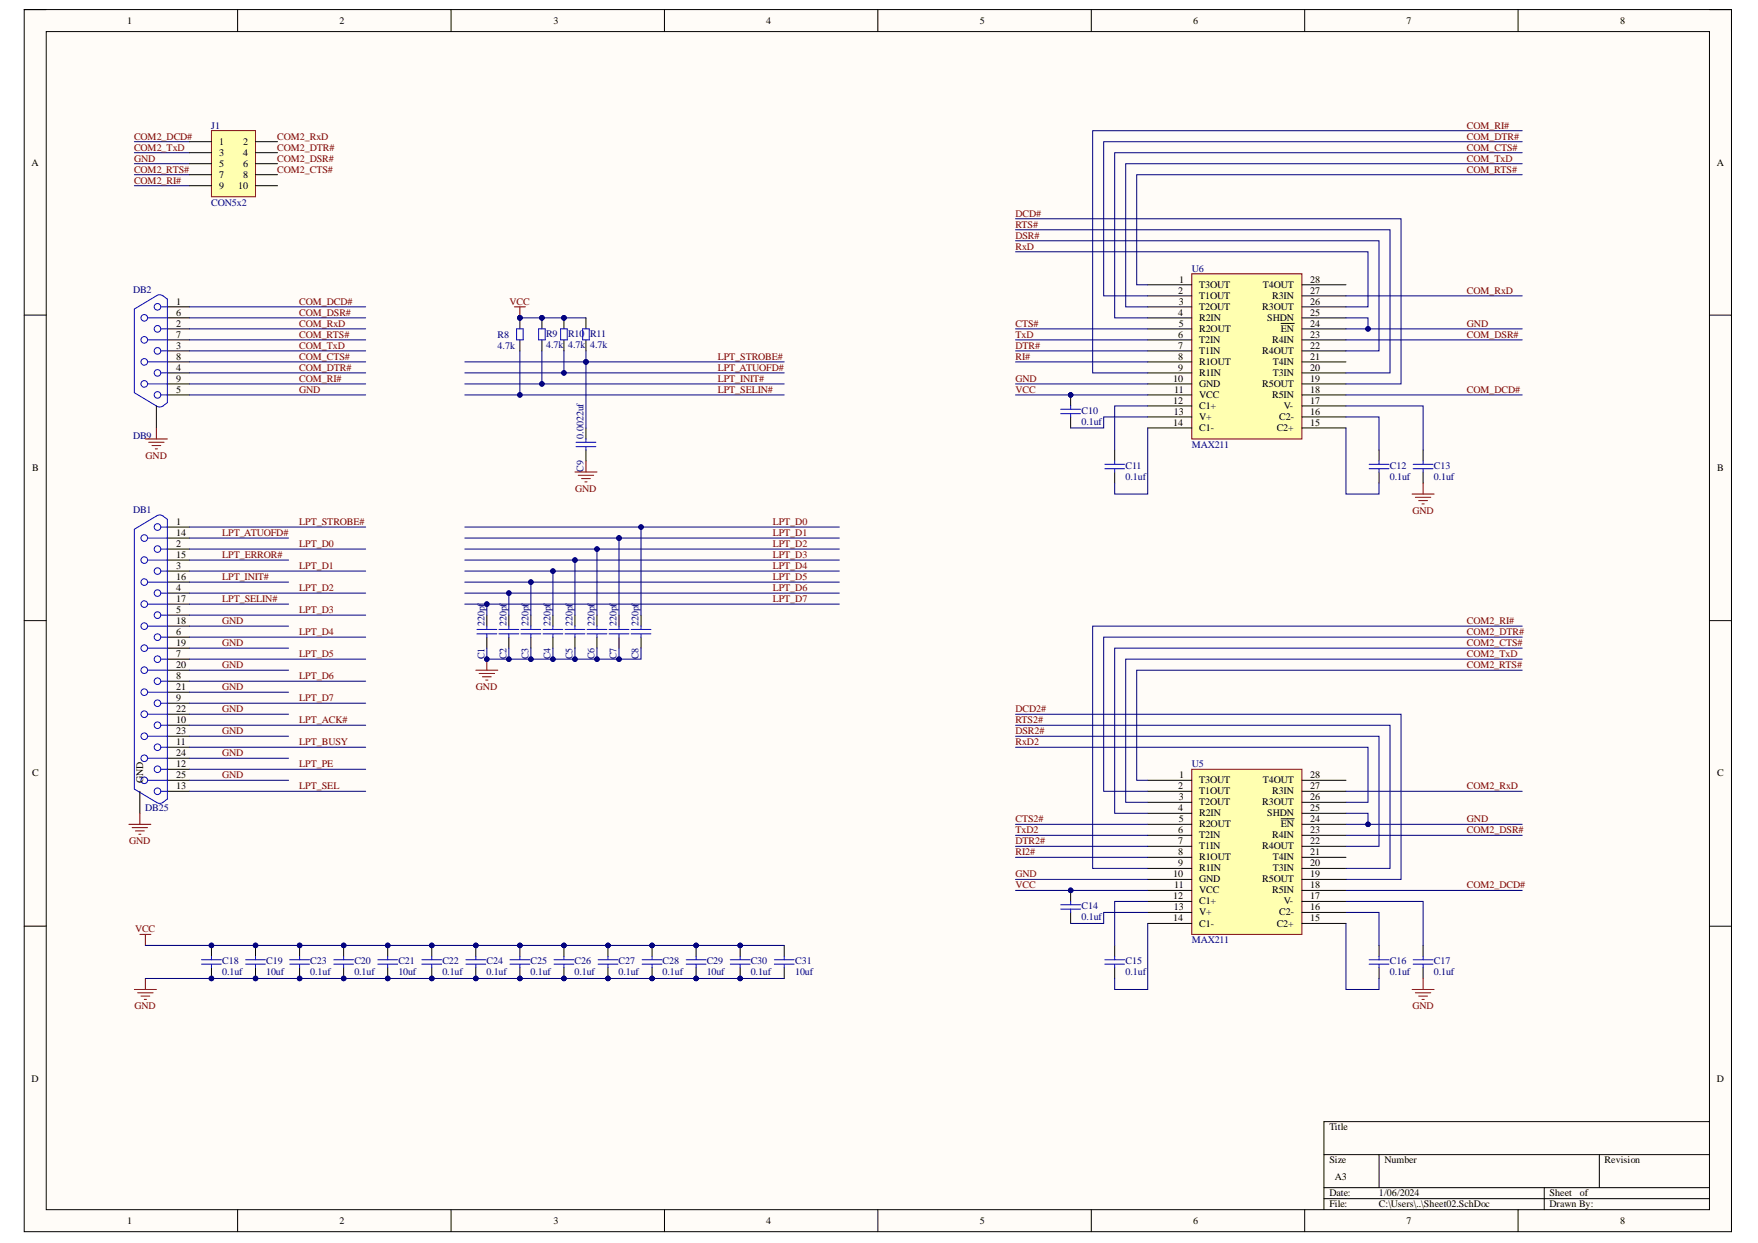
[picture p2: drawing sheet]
<svg xmlns="http://www.w3.org/2000/svg" width="297mm" height="210mm" viewBox="0 0 297 210" stroke-linecap="round" stroke-linejoin="round" font-family="sans-serif">
<defs><g id="words">
<g font-size="1.7">
<text x="21.5" y="4">1</text>
<text x="57.3" y="4">2</text>
<text x="93.5" y="4">3</text>
<text x="129.5" y="4">4</text>
<text x="165.6" y="4">5</text>
<text x="201.6" y="4">6</text>
<text x="237.6" y="4">7</text>
<text x="273.7" y="4">8</text>
<text x="5.3" y="28">A</text>
<text x="37" y="24.5">1</text>
<text x="37" y="26.4">3</text>
<text x="37" y="28.2">5</text>
<text x="41.1" y="24.5">2</text>
<text x="41.1" y="26.4">4</text>
<text x="41.1" y="28.2">6</text>
<text x="290.1" y="28">A</text>
<text x="37" y="30.1">7</text>
<text x="37" y="31.9">9</text>
<text x="40.3" y="31.9">10</text>
<text x="41.1" y="30.1">8</text>
<text x="199.2" y="47.7">1</text>
<text x="221.4" y="47.7">28</text>
<text x="29.8" y="51.4">1</text>
<text x="29.8" y="53.3">6</text>
<text x="199.1" y="49.6">2</text>
<text x="199.1" y="53.3">4</text>
<text x="199.2" y="51.4">3</text>
<text x="202.6" y="48.7">T3OUT</text>
<text x="202.6" y="50.5">T1OUT</text>
<text x="202.6" y="52.4">T2OUT</text>
<text x="213.3" y="52.4">R3OUT</text>
<text x="213.4" y="48.7">T4OUT</text>
<text x="215" y="50.5">R3IN</text>
<text x="221.4" y="53.3">25</text>
<text x="221.4" y="51.4">26</text>
<text x="221.4" y="49.6">27</text>
<text x="29.8" y="55.2">2</text>
<text x="29.8" y="57">7</text>
<text x="29.8" y="58.9">3</text>
<text x="199.1" y="57">6</text>
<text x="199.1" y="58.9">7</text>
<text x="199.2" y="55.2">5</text>
<text x="202.6" y="54.2">R2IN</text>
<text x="202.6" y="56.1">R2OUT</text>
<text x="202.6" y="57.9">T2IN</text>
<text x="202.6" y="59.8">T1IN</text>
<text x="213.3" y="59.8">R4OUT</text>
<text x="214.1" y="54.2">SHDN</text>
<text x="215" y="57.9">R4IN</text>
<text x="216.4" y="56.1">EN</text>
<text x="221.4" y="58.9">22</text>
<text x="221.4" y="57">23</text>
<text x="221.4" y="55.2">24</text>
<text x="29.8" y="60.7">8</text>
<text x="29.8" y="62.6">4</text>
<text x="29.8" y="64.5">9</text>
<text x="198.2" y="64.5">10</text>
<text x="199.1" y="60.7">8</text>
<text x="199.1" y="62.6">9</text>
<text x="202.6" y="61.7">R1OUT</text>
<text x="202.6" y="63.5">R1IN</text>
<text x="202.6" y="65.4">GND</text>
<text x="213.3" y="65.4">R5OUT</text>
<text x="215.1" y="63.5">T3IN</text>
<text x="215.1" y="61.7">T4IN</text>
<text x="221.4" y="64.5">19</text>
<text x="221.4" y="62.6">20</text>
<text x="221.4" y="60.7">21</text>
<text x="29.8" y="66.3">5</text>
<text x="198.2" y="68.2">12</text>
<text x="198.2" y="71.9">14</text>
<text x="198.3" y="70">13</text>
<text x="198.4" y="66.3">11</text>
<text x="202.6" y="67.2">VCC</text>
<text x="202.6" y="69.1">C1+</text>
<text x="202.6" y="71">V+</text>
<text x="215" y="67.2">R5IN</text>
<text x="216.2" y="71">C2-</text>
<text x="216.9" y="69.1">V-</text>
<text x="221.4" y="71.9">15</text>
<text x="221.4" y="70">16</text>
<text x="221.4" y="68.2">17</text>
<text x="221.4" y="66.3">18</text>
<text x="202.6" y="72.8">C1-</text>
<text x="215.7" y="72.8">C2+</text>
<text x="5.4" y="79.6">B</text>
<text x="290.1" y="79.6">B</text>
<text x="29.8" y="88.6">1</text>
<text x="29.8" y="90.5">14</text>
<text x="29.8" y="92.3">2</text>
<text x="29.8" y="94.2">15</text>
<text x="29.8" y="96.1">3</text>
<text x="29.8" y="97.9">16</text>
<text x="29.8" y="99.8">4</text>
<text x="29.8" y="101.6">17</text>
<text x="29.8" y="103.5">5</text>
<text x="29.8" y="105.3">18</text>
<text x="29.8" y="107.2">6</text>
<text x="29.8" y="109.1">19</text>
<text x="29.8" y="110.9">7</text>
<text x="29.8" y="112.8">20</text>
<text x="29.8" y="114.6">8</text>
<text x="29.8" y="116.5">21</text>
<text x="29.8" y="118.4">9</text>
<text x="29.8" y="120.2">22</text>
<text x="29.8" y="122.1">10</text>
<text x="29.8" y="123.9">23</text>
<text x="29.8" y="125.8">11</text>
<text x="5.4" y="131.1">C</text>
<text x="29.8" y="127.6">24</text>
<text x="29.8" y="129.5">12</text>
<text x="29.8" y="131.4">25</text>
<text x="199.2" y="131.4">1</text>
<text x="221.4" y="131.4">28</text>
<text x="290.1" y="131.1">C</text>
<text x="24.2" y="132.3" transform="rotate(-90 24.2 132.3)">GND</text>
<text x="29.8" y="133.2">13</text>
<text x="199.1" y="133.2">2</text>
<text x="199.1" y="136.9">4</text>
<text x="199.2" y="135.1">3</text>
<text x="202.6" y="132.3">T3OUT</text>
<text x="202.6" y="134.2">T1OUT</text>
<text x="202.6" y="136">T2OUT</text>
<text x="202.6" y="137.9">R2IN</text>
<text x="213.3" y="136">R3OUT</text>
<text x="213.4" y="132.3">T4OUT</text>
<text x="214.1" y="137.9">SHDN</text>
<text x="215" y="134.2">R3IN</text>
<text x="221.4" y="136.9">25</text>
<text x="221.4" y="135.1">26</text>
<text x="221.4" y="133.2">27</text>
<text x="199.1" y="140.7">6</text>
<text x="199.1" y="142.5">7</text>
<text x="199.2" y="138.8">5</text>
<text x="202.6" y="139.7">R2OUT</text>
<text x="202.6" y="141.6">T2IN</text>
<text x="202.6" y="143.4">T1IN</text>
<text x="213.3" y="143.4">R4OUT</text>
<text x="215" y="141.6">R4IN</text>
<text x="216.4" y="139.7">EN</text>
<text x="221.4" y="142.5">22</text>
<text x="221.4" y="140.7">23</text>
<text x="221.4" y="138.8">24</text>
<text x="198.2" y="148.1">10</text>
<text x="198.4" y="150">11</text>
<text x="199.1" y="144.4">8</text>
<text x="199.1" y="146.2">9</text>
<text x="202.6" y="145.3">R1OUT</text>
<text x="202.6" y="147.2">R1IN</text>
<text x="202.6" y="149">GND</text>
<text x="213.3" y="149">R5OUT</text>
<text x="215.1" y="147.2">T3IN</text>
<text x="215.1" y="145.3">T4IN</text>
<text x="221.4" y="150">18</text>
<text x="221.4" y="148.1">19</text>
<text x="221.4" y="146.2">20</text>
<text x="221.4" y="144.4">21</text>
<text x="198.2" y="151.8">12</text>
<text x="198.2" y="155.5">14</text>
<text x="198.3" y="153.7">13</text>
<text x="202.6" y="150.9">VCC</text>
<text x="202.6" y="152.7">C1+</text>
<text x="202.6" y="154.6">V+</text>
<text x="215" y="150.9">R5IN</text>
<text x="216.2" y="154.6">C2-</text>
<text x="216.9" y="152.7">V-</text>
<text x="221.4" y="155.5">15</text>
<text x="221.4" y="153.7">16</text>
<text x="221.4" y="151.8">17</text>
<text x="202.6" y="156.5">C1-</text>
<text x="215.7" y="156.5">C2+</text>
<text x="5.3" y="182.7">D</text>
<text x="290.1" y="182.7">D</text>
<text x="224.6" y="190.8">Title</text>
<text x="224.6" y="196.4">Size</text>
<text x="233.9" y="196.4">Number</text>
<text x="271.1" y="196.4">Revision</text>
<text x="224.6" y="202">Date:</text>
<text x="224.6" y="203.9">File:</text>
<text x="225.5" y="199.2">A3</text>
<text x="233" y="202">1/06/2024</text>
<text x="233" y="203.9">C:\Users\..\Sheet02.SchDoc</text>
<text x="261.8" y="202">Sheet</text>
<text x="261.8" y="203.9">Drawn By:</text>
<text x="266.9" y="202">of</text>
<text x="21.5" y="206.6">1</text>
<text x="57.3" y="206.6">2</text>
<text x="93.5" y="206.6">3</text>
<text x="129.5" y="206.6">4</text>
<text x="165.6" y="206.6">5</text>
<text x="201.6" y="206.6">6</text>
<text x="237.6" y="206.6">7</text>
<text x="273.7" y="206.6">8</text>
</g>
<g font-size="1.7" fill="#800000">
<text x="22.7" y="23.6">COM2_DCD#</text>
<text x="46.9" y="23.6">COM2_RxD</text>
<text x="247.9" y="23.6">COM_DTR#</text>
<text x="247.9" y="21.7">COM_RI#</text>
<text x="22.7" y="27.3">GND</text>
<text x="22.7" y="29.1">COM2_RTS#</text>
<text x="22.7" y="25.4">COM2_TxD</text>
<text x="46.9" y="27.3">COM2_DSR#</text>
<text x="46.9" y="29.1">COM2_CTS#</text>
<text x="46.9" y="25.4">COM2_DTR#</text>
<text x="247.9" y="29.1">COM_RTS#</text>
<text x="247.9" y="27.3">COM_TxD</text>
<text x="247.9" y="25.4">COM_CTS#</text>
<text x="22.7" y="31">COM2_RI#</text>
<text x="171.6" y="36.6">DCD#</text>
<text x="171.6" y="38.4">RTS#</text>
<text x="171.6" y="40.3">DSR#</text>
<text x="171.6" y="42.1">RxD</text>
<text x="50.6" y="53.3">COM_DSR#</text>
<text x="50.6" y="51.4">COM_DCD#</text>
<text x="86.1" y="51.4">VCC</text>
<text x="247.9" y="49.6">COM_RxD</text>
<text x="50.6" y="58.9">COM_TxD</text>
<text x="50.6" y="57">COM_RTS#</text>
<text x="50.6" y="55.2">COM_RxD</text>
<text x="171.6" y="55.2">CTS#</text>
<text x="171.6" y="58.9">DTR#</text>
<text x="171.6" y="57">TxD</text>
<text x="247.9" y="57">COM_DSR#</text>
<text x="247.9" y="55.2">GND</text>
<text x="50.6" y="64.5">COM_RI#</text>
<text x="50.6" y="62.6">COM_DTR#</text>
<text x="50.6" y="60.7">COM_CTS#</text>
<text x="121.3" y="60.7">LPT_STROBE#</text>
<text x="121.3" y="62.6">LPT_ATUOFD#</text>
<text x="121.3" y="64.5">LPT_INIT#</text>
<text x="171.6" y="60.7">RI#</text>
<text x="171.6" y="64.5">GND</text>
<text x="50.6" y="66.3">GND</text>
<text x="121.3" y="66.3">LPT_SELIN#</text>
<text x="171.6" y="66.3">VCC</text>
<text x="247.9" y="66.3">COM_DCD#</text>
<text x="24.6" y="77.5">GND</text>
<text x="97.2" y="83">GND</text>
<text x="50.6" y="88.6">LPT_STROBE#</text>
<text x="130.6" y="88.6">LPT_D0</text>
<text x="238.6" y="86.8">GND</text>
<text x="37.5" y="90.5">LPT_ATUOFD#</text>
<text x="37.5" y="94.2">LPT_ERROR#</text>
<text x="50.6" y="92.3">LPT_D0</text>
<text x="130.6" y="90.5">LPT_D1</text>
<text x="130.6" y="92.3">LPT_D2</text>
<text x="130.6" y="94.2">LPT_D3</text>
<text x="37.5" y="97.9">LPT_INIT#</text>
<text x="37.5" y="101.6">LPT_SELIN#</text>
<text x="50.6" y="96.1">LPT_D1</text>
<text x="50.6" y="99.8">LPT_D2</text>
<text x="130.6" y="96.1">LPT_D4</text>
<text x="130.6" y="97.9">LPT_D5</text>
<text x="130.6" y="99.8">LPT_D6</text>
<text x="130.6" y="101.6">LPT_D7</text>
<text x="37.5" y="105.3">GND</text>
<text x="50.6" y="103.5">LPT_D3</text>
<text x="50.6" y="107.2">LPT_D4</text>
<text x="247.9" y="107.2">COM2_DTR#</text>
<text x="247.9" y="105.3">COM2_RI#</text>
<text x="37.5" y="109.1">GND</text>
<text x="37.5" y="112.8">GND</text>
<text x="50.6" y="110.9">LPT_D5</text>
<text x="247.9" y="112.8">COM2_RTS#</text>
<text x="247.9" y="110.9">COM2_TxD</text>
<text x="247.9" y="109.1">COM2_CTS#</text>
<text x="37.5" y="116.5">GND</text>
<text x="50.6" y="114.6">LPT_D6</text>
<text x="50.6" y="118.4">LPT_D7</text>
<text x="80.4" y="116.5">GND</text>
<text x="37.5" y="120.2">GND</text>
<text x="37.5" y="123.9">GND</text>
<text x="50.6" y="122.1">LPT_ACK#</text>
<text x="50.6" y="125.8">LPT_BUSY</text>
<text x="171.6" y="120.2">DCD2#</text>
<text x="171.6" y="122.1">RTS2#</text>
<text x="171.6" y="123.9">DSR2#</text>
<text x="171.6" y="125.8">RxD2</text>
<text x="37.5" y="127.6">GND</text>
<text x="37.5" y="131.4">GND</text>
<text x="50.6" y="129.5">LPT_PE</text>
<text x="50.6" y="133.2">LPT_SEL</text>
<text x="247.9" y="133.2">COM2_RxD</text>
<text x="21.8" y="142.5">GND</text>
<text x="171.6" y="138.8">CTS2#</text>
<text x="171.6" y="142.5">DTR2#</text>
<text x="171.6" y="140.7">TxD2</text>
<text x="247.9" y="140.7">COM2_DSR#</text>
<text x="247.9" y="138.8">GND</text>
<text x="171.6" y="144.4">RI2#</text>
<text x="171.6" y="148.1">GND</text>
<text x="171.6" y="150">VCC</text>
<text x="247.9" y="150">COM2_DCD#</text>
<text x="22.8" y="157.4">VCC</text>
<text x="22.7" y="170.4">GND</text>
<text x="238.6" y="170.4">GND</text>
</g>
<g font-size="1.7" fill="#000080">
<text x="35.7" y="21.7">J1</text>
<text x="35.7" y="34.7">CON5x2</text>
<text x="201.4" y="45.9">U6</text>
<text x="22.5" y="49.4">DB2</text>
<text x="84.1" y="57">R8</text>
<text x="84.1" y="58.9">4.7k</text>
<text x="92.3" y="56.8">R9</text>
<text x="92.3" y="58.7">4.7k 4.7k 4.7k</text>
<text x="96" y="56.8">R10 R11</text>
<text x="182.7" y="69.9">C10</text>
<text x="182.7" y="71.7">0.1uf</text>
<text x="22.5" y="74.1">DB9</text>
<text x="98.6" y="74.1" transform="rotate(-90 98.6 74.1)">0.0022uf</text>
<text x="201.4" y="75.6">MAX211</text>
<text x="98.6" y="79.7" transform="rotate(-90 98.6 79.7)">C9</text>
<text x="190.2" y="79.2">C11</text>
<text x="190.2" y="81">0.1uf</text>
<text x="234.8" y="79.2">C12</text>
<text x="234.8" y="81">0.1uf</text>
<text x="242.3" y="79.2">C13</text>
<text x="242.3" y="81">0.1uf</text>
<text x="22.5" y="86.6">DB1</text>
<text x="81.9" y="105.8" transform="rotate(-90 81.9 105.8)">220pf</text>
<text x="85.6" y="105.8" transform="rotate(-90 85.6 105.8)">220pf</text>
<text x="89.3" y="105.8" transform="rotate(-90 89.3 105.8)">220pf</text>
<text x="93" y="105.8" transform="rotate(-90 93 105.8)">220pf</text>
<text x="96.7" y="105.8" transform="rotate(-90 96.7 105.8)">220pf</text>
<text x="100.5" y="105.8" transform="rotate(-90 100.5 105.8)">220pf</text>
<text x="104.2" y="105.8" transform="rotate(-90 104.2 105.8)">220pf</text>
<text x="107.9" y="105.8" transform="rotate(-90 107.9 105.8)">220pf</text>
<text x="81.9" y="111.3" transform="rotate(-90 81.9 111.3)">C1</text>
<text x="85.6" y="111.3" transform="rotate(-90 85.6 111.3)">C2</text>
<text x="89.3" y="111.3" transform="rotate(-90 89.3 111.3)">C3</text>
<text x="93" y="111.3" transform="rotate(-90 93 111.3)">C4</text>
<text x="96.7" y="111.3" transform="rotate(-90 96.7 111.3)">C5</text>
<text x="100.5" y="111.3" transform="rotate(-90 100.5 111.3)">C6</text>
<text x="104.2" y="111.3" transform="rotate(-90 104.2 111.3)">C7</text>
<text x="107.9" y="111.3" transform="rotate(-90 107.9 111.3)">C8</text>
<text x="201.4" y="129.5">U5</text>
<text x="24.5" y="136.9">DB25</text>
<text x="182.7" y="153.5">C14</text>
<text x="182.7" y="155.4">0.1uf</text>
<text x="201.4" y="159.2">MAX211</text>
<text x="37.5" y="162.8">C18</text>
<text x="37.5" y="164.7">0.1uf</text>
<text x="45" y="162.8">C19</text>
<text x="45" y="164.7">10uf</text>
<text x="52.4" y="162.8">C23</text>
<text x="52.4" y="164.7">0.1uf</text>
<text x="59.9" y="162.8">C20</text>
<text x="59.9" y="164.7">0.1uf</text>
<text x="67.3" y="162.8">C21</text>
<text x="67.3" y="164.7">10uf</text>
<text x="74.8" y="162.8">C22</text>
<text x="74.8" y="164.7">0.1uf</text>
<text x="82.2" y="162.8">C24</text>
<text x="82.2" y="164.7">0.1uf</text>
<text x="89.6" y="162.8">C25</text>
<text x="89.6" y="164.7">0.1uf</text>
<text x="97.1" y="162.8">C26</text>
<text x="97.1" y="164.7">0.1uf</text>
<text x="104.5" y="162.8">C27</text>
<text x="104.5" y="164.7">0.1uf</text>
<text x="112" y="162.8">C28</text>
<text x="112" y="164.7">0.1uf</text>
<text x="119.4" y="162.8">C29</text>
<text x="119.4" y="164.7">10uf</text>
<text x="126.9" y="162.8">C30</text>
<text x="126.9" y="164.7">0.1uf</text>
<text x="134.4" y="162.8">C31</text>
<text x="134.4" y="164.7">10uf</text>
<text x="190.2" y="162.8">C15</text>
<text x="190.2" y="164.7">0.1uf</text>
<text x="234.8" y="162.8">C16</text>
<text x="234.8" y="164.7">0.1uf</text>
<text x="242.3" y="162.8">C17</text>
<text x="242.3" y="164.7">0.1uf</text>
</g>
</g></defs>
<path d="M4.1 1.6h288.5v206.4h-288.5z" fill-rule="evenodd" fill="#fffcf8"/>
<path d="M4.1 1.6h288.5v206.4h-288.5z" fill="none" stroke="#000" stroke-width=".17"/>
<path d="M7.8 5.3h281v199h-281z" fill-rule="evenodd" fill="#fffcf8"/>
<g fill="none" stroke="#000" stroke-width=".17">
<path d="M4.1 1.6h3.7M7.8 5.3h281v199h-281zM40.1 1.6v3.7M76.2 1.6v3.7M112.3 1.6v3.7M148.3 1.6v3.7M184.4 1.6v3.7M220.4 1.6v3.7M256.5 1.6v3.7M288.8 1.6h3.8v3.7M4.1 53.2h3.7M288.8 53.2h3.8"/>
<path d="M4.1 104.8h3.7M82.3 103.9v1.8M82.3 107.6v1.9M86 103.9v1.8M86 107.6v1.9M89.7 103.9v1.8M89.7 107.6v1.9M93.4 103.9v1.8M93.4 107.6v1.9M97.1 103.9v1.8M97.1 107.6v1.9M100.9 103.9v1.8"/>
<path d="M100.9 107.6v1.9M104.6 103.9v1.8M104.6 107.6v1.9M108.3 103.9v1.8M108.3 107.6v1.9M288.8 104.8h3.8M4.1 156.4h3.7M288.8 156.4h3.8M223.7 195h65.1M233 195v5.6M270.2 195v5.6M288.8 189.4h-65.1v14.9"/>
<path d="M40.1 204.3v3.7M76.2 204.3v3.7M112.3 204.3v3.7M148.3 204.3v3.7M184.4 204.3v3.7M220.4 204.3v3.7M223.7 200.6h65.1M223.7 202.4h65.1M256.5 204.3v3.7M260.9 200.6v3.7M292.6 204.3v3.7"/>
</g>
<g fill="none" stroke="#00f" stroke-width=".17">
<path d="M80.6 107h3.3M80.6 106.3h3.3M82.3 105.7v.6M82.3 107v.6M84.3 107h3.4M84.3 106.3h3.4M86 105.7v.6M86 107v.6M88 107h3.4M88 106.3h3.4M89.7 105.7v.6M89.7 107v.6"/>
<path d="M91.7 107h3.4M91.7 106.3h3.4M93.4 105.7v.6M93.4 107v.6M95.5 107h3.3M95.5 106.3h3.3M97.1 105.7v.6M97.1 107v.6M99.2 107h3.3M99.2 106.3h3.3M100.9 105.7v.6M100.9 107v.6"/>
<path d="M102.9 107h3.4M102.9 106.3h3.4M104.6 105.7v.6M104.6 107v.6M106.6 107h3.4M106.6 106.3h3.4M108.3 105.7v.6M108.3 107v.6"/>
</g>
<path d="M82.3 102v1.9" fill="none" stroke="#000080" stroke-width=".17"/>
<circle cx="82.3" cy="102" r=".37" fill="#000080"/>
<g fill="none" stroke="#000080" stroke-width=".17">
<path d="M86 100.2v3.7"/>
<circle cx="82.3" cy="102" r=".37"/>
</g>
<circle cx="86" cy="100.2" r=".37" fill="#000080"/>
<g fill="none" stroke="#000080" stroke-width=".17">
<path d="M89.7 98.3v5.6"/>
<circle cx="86" cy="100.2" r=".37"/>
</g>
<circle cx="89.7" cy="98.3" r=".37" fill="#000080"/>
<g fill="none" stroke="#000080" stroke-width=".17">
<path d="M93.4 96.4v7.5"/>
<circle cx="89.7" cy="98.3" r=".37"/>
</g>
<circle cx="93.4" cy="96.4" r=".37" fill="#000080"/>
<g fill="none" stroke="#000080" stroke-width=".17">
<path d="M97.1 94.6v9.3"/>
<circle cx="93.4" cy="96.4" r=".37"/>
</g>
<circle cx="97.1" cy="94.6" r=".37" fill="#000080"/>
<g fill="none" stroke="#000080" stroke-width=".17">
<path d="M100.9 92.7v11.2"/>
<circle cx="97.1" cy="94.6" r=".37"/>
</g>
<circle cx="100.9" cy="92.7" r=".37" fill="#000080"/>
<g fill="none" stroke="#000080" stroke-width=".17">
<path d="M104.6 90.9v13"/>
<circle cx="100.9" cy="92.7" r=".37"/>
</g>
<circle cx="104.6" cy="90.9" r=".37" fill="#000080"/>
<g fill="none" stroke="#000080" stroke-width=".17">
<path d="M108.3 89v14.9"/>
<circle cx="104.6" cy="90.9" r=".37"/>
</g>
<circle cx="108.3" cy="89" r=".37" fill="#000080"/>
<g fill="none" stroke="#000080" stroke-width=".17">
<path d="M82.3 109.5v1.8h26v-1.8"/>
<circle cx="108.3" cy="89" r=".37"/>
</g>
<circle cx="82.3" cy="111.3" r=".37" fill="#000080"/>
<circle cx="82.3" cy="111.3" r=".37" fill="none" stroke="#000080" stroke-width=".17"/>
<circle cx="86" cy="111.3" r=".37" fill="#000080"/>
<circle cx="86" cy="111.3" r=".37" fill="none" stroke="#000080" stroke-width=".17"/>
<circle cx="89.7" cy="111.3" r=".37" fill="#000080"/>
<circle cx="89.7" cy="111.3" r=".37" fill="none" stroke="#000080" stroke-width=".17"/>
<circle cx="93.4" cy="111.3" r=".37" fill="#000080"/>
<circle cx="93.4" cy="111.3" r=".37" fill="none" stroke="#000080" stroke-width=".17"/>
<circle cx="97.1" cy="111.3" r=".37" fill="#000080"/>
<circle cx="97.1" cy="111.3" r=".37" fill="none" stroke="#000080" stroke-width=".17"/>
<circle cx="100.9" cy="111.3" r=".37" fill="#000080"/>
<circle cx="100.9" cy="111.3" r=".37" fill="none" stroke="#000080" stroke-width=".17"/>
<circle cx="104.6" cy="111.3" r=".37" fill="#000080"/>
<g fill="none" stroke="#000080" stroke-width=".17">
<path d="M104.6 109.5v1.8"/>
<circle cx="104.6" cy="111.3" r=".37"/>
</g>
<circle cx="104.6" cy="111.3" r=".37" fill="#000080"/>
<g fill="none" stroke="#000080" stroke-width=".17">
<path d="M100.9 109.5v1.8"/>
<circle cx="104.6" cy="111.3" r=".37"/>
</g>
<circle cx="100.9" cy="111.3" r=".37" fill="#000080"/>
<g fill="none" stroke="#000080" stroke-width=".17">
<path d="M97.1 109.5v1.8"/>
<circle cx="100.9" cy="111.3" r=".37"/>
</g>
<circle cx="97.1" cy="111.3" r=".37" fill="#000080"/>
<g fill="none" stroke="#000080" stroke-width=".17">
<path d="M93.4 109.5v1.8"/>
<circle cx="97.1" cy="111.3" r=".37"/>
</g>
<circle cx="93.4" cy="111.3" r=".37" fill="#000080"/>
<g fill="none" stroke="#000080" stroke-width=".17">
<path d="M89.7 109.5v1.8"/>
<circle cx="93.4" cy="111.3" r=".37"/>
</g>
<circle cx="89.7" cy="111.3" r=".37" fill="#000080"/>
<g fill="none" stroke="#000080" stroke-width=".17">
<path d="M86 109.5v1.8"/>
<circle cx="89.7" cy="111.3" r=".37"/>
</g>
<circle cx="86" cy="111.3" r=".37" fill="#000080"/>
<circle cx="86" cy="111.3" r=".37" fill="none" stroke="#000080" stroke-width=".17"/>
<path d="M80.4 113.2h3.7M81 113.7h2.6M81.5 114.3h1.5M82.1 114.8h.3M82.3 111.3v1.9" fill="none" stroke="#800000" stroke-width=".17"/>
<circle cx="82.3" cy="111.3" r=".37" fill="#000080"/>
<g fill="none" stroke="#000080" stroke-width=".17">
<path d="M78.5 89h63.3"/>
<circle cx="82.3" cy="111.3" r=".37"/>
</g>
<path d="M99 72.3v1.8M99 76v1.8" fill="none" stroke="#000" stroke-width=".17"/>
<path d="M97.3 75.4h3.4M97.3 74.7h3.4M99 74.1v.6M99 75.4v.6" fill="none" stroke="#00f" stroke-width=".17"/>
<path d="M97.1 79.7h3.8M99 77.8v1.9M97.7 80.3h2.6M98.3 80.8h1.5M98.8 81.4h.4" fill="none" stroke="#800000" stroke-width=".17"/>
<circle cx="108.3" cy="89" r=".37" fill="#000080"/>
<g fill="none" stroke="#000080" stroke-width=".17">
<path d="M78.5 90.9h26.1"/>
<circle cx="108.3" cy="89" r=".37"/>
</g>
<circle cx="104.6" cy="90.9" r=".37" fill="#000080"/>
<g fill="none" stroke="#000080" stroke-width=".17">
<path d="M104.6 90.9h37.2"/>
<circle cx="104.6" cy="90.9" r=".37"/>
</g>
<circle cx="104.6" cy="90.9" r=".37" fill="#000080"/>
<g fill="none" stroke="#000080" stroke-width=".17">
<path d="M78.5 92.7h63.3"/>
<circle cx="104.6" cy="90.9" r=".37"/>
</g>
<circle cx="100.9" cy="92.7" r=".37" fill="#000080"/>
<g fill="none" stroke="#000080" stroke-width=".17">
<path d="M78.5 94.6h63.3"/>
<circle cx="100.9" cy="92.7" r=".37"/>
</g>
<circle cx="97.1" cy="94.6" r=".37" fill="#000080"/>
<g fill="none" stroke="#000080" stroke-width=".17">
<path d="M78.5 96.4h63.3"/>
<circle cx="97.1" cy="94.6" r=".37"/>
</g>
<circle cx="93.4" cy="96.4" r=".37" fill="#000080"/>
<g fill="none" stroke="#000080" stroke-width=".17">
<path d="M78.5 98.3h63.3"/>
<circle cx="93.4" cy="96.4" r=".37"/>
</g>
<circle cx="89.7" cy="98.3" r=".37" fill="#000080"/>
<g fill="none" stroke="#000080" stroke-width=".17">
<path d="M78.5 100.2h63.3"/>
<circle cx="89.7" cy="98.3" r=".37"/>
</g>
<circle cx="86" cy="100.2" r=".37" fill="#000080"/>
<g fill="none" stroke="#000080" stroke-width=".17">
<path d="M78.5 102h63.3"/>
<circle cx="86" cy="100.2" r=".37"/>
</g>
<circle cx="82.3" cy="102" r=".37" fill="#000080"/>
<g fill="none" stroke="#000080" stroke-width=".17">
<path d="M32 89h29.8M32 90.9h16.8M32 92.7h29.8M32 94.6h16.8M32 96.4h29.8M32 98.3h16.8M32 100.2h29.8M32 102h16.8M32 103.9h29.8M32 105.7h16.8M32 107.6h29.8M32 109.5h16.8"/>
<path d="M32 111.3h29.8M32 113.2h16.8M32 115h29.8M32 116.9h16.8M32 118.8h29.8M32 120.6h16.8M32 122.5h29.8M32 124.3h16.8M32 126.2h29.8M32 128h16.8M32 129.9h29.8M32 131.8h16.8"/>
<path d="M32 133.6h29.8"/>
<circle cx="82.3" cy="102" r=".37"/>
</g>
<g fill="none" stroke="#000" stroke-width=".17">
<path d="M28.3 89h3.7M28.3 90.9h3.7M28.3 92.7h3.7M28.3 94.6h3.7M28.3 96.4h3.7M28.3 98.3h3.7M28.3 100.2h3.7M28.3 102h3.7M28.3 103.9h3.7M28.3 105.7h3.7M28.3 107.6h3.7M28.3 109.5h3.7"/>
<path d="M28.3 111.3h3.7M28.3 113.2h3.7M28.3 115h3.7M28.3 116.9h3.7M28.3 118.8h3.7M23.6 133.6v3.7M28.3 120.6h3.7M28.3 122.5h3.7M28.3 124.3h3.7M28.3 126.2h3.7M28.3 128h3.7M28.3 129.9h3.7"/>
<path d="M28.3 131.8h3.7M28.3 133.6h3.7"/>
</g>
<g fill="none" stroke="#00f" stroke-width=".17">
<path d="M22.7 89.4l3.7-2.3a.94 .94 0 0 1 1.1 0l.8 .6v47.2l-.8 .6a.94 .94 0 0 1-1.1 0l-3.7-2.2zM24.9 98.3h3.4M24.9 94.6h3.4M24.9 90.9h3.4M27.2 96.4h1.1M27.2 92.7h1.1M27.2 89h1.1M24.9 116.9h3.4M24.9 113.2h3.4M24.9 109.5h3.4M24.9 105.7h3.4M24.9 102h3.4"/>
<path d="M27.2 118.8h1.1M27.2 115h1.1M27.2 111.3h1.1M27.2 107.6h1.1M27.2 103.9h1.1M27.2 100.2h1.1M24.9 131.8h3.4M24.9 128h3.4M24.9 124.3h3.4M24.9 120.6h3.4M27.2 133.6h1.1M27.2 129.9h1.1"/>
<path d="M27.2 126.2h1.1M27.2 122.5h1.1"/>
<circle cx="24.4" cy="94.6" r=".56"/>
<circle cx="24.4" cy="98.3" r=".56"/>
<circle cx="24.4" cy="90.9" r=".56"/>
<circle cx="26.6" cy="96.4" r=".56"/>
<circle cx="26.6" cy="92.7" r=".56"/>
<circle cx="26.6" cy="89" r=".56"/>
<circle cx="24.4" cy="116.9" r=".56"/>
<circle cx="24.4" cy="109.5" r=".56"/>
<circle cx="24.4" cy="113.2" r=".56"/>
<circle cx="24.4" cy="102" r=".56"/>
<circle cx="24.4" cy="105.7" r=".56"/>
<circle cx="26.6" cy="107.6" r=".56"/>
<circle cx="26.6" cy="115" r=".56"/>
<circle cx="26.6" cy="100.2" r=".56"/>
<circle cx="26.6" cy="111.3" r=".56"/>
<circle cx="26.6" cy="118.8" r=".56"/>
<circle cx="26.6" cy="103.9" r=".56"/>
<circle cx="24.4" cy="128" r=".56"/>
<circle cx="24.4" cy="124.3" r=".56"/>
<circle cx="24.4" cy="131.8" r=".56"/>
<circle cx="24.4" cy="120.6" r=".56"/>
<circle cx="26.6" cy="129.9" r=".56"/>
<circle cx="26.6" cy="126.2" r=".56"/>
<circle cx="26.6" cy="133.6" r=".56"/>
<circle cx="26.6" cy="122.5" r=".56"/>
</g>
<path d="M21.8 139.2h3.7M22.3 139.8h2.6M23.6 137.3v1.9M22.9 140.3h1.5M23.4 140.9h.4" fill="none" stroke="#800000" stroke-width=".17"/>
<circle cx="58.1" cy="159.7" r=".37" fill="#000080"/>
<circle cx="58.1" cy="159.7" r=".37" fill="none" stroke="#000080" stroke-width=".17"/>
<circle cx="58.1" cy="165.2" r=".37" fill="#000080"/>
<circle cx="58.1" cy="165.2" r=".37" fill="none" stroke="#000080" stroke-width=".17"/>
<path d="M58.1 159.7v1.8" fill="none" stroke="#000" stroke-width=".17"/>
<circle cx="58.1" cy="159.7" r=".37" fill="#000080"/>
<circle cx="58.1" cy="159.7" r=".37" fill="none" stroke="#000080" stroke-width=".17"/>
<path d="M58.1 163.4v1.8" fill="none" stroke="#000" stroke-width=".17"/>
<circle cx="58.1" cy="165.2" r=".37" fill="#000080"/>
<circle cx="58.1" cy="165.2" r=".37" fill="none" stroke="#000080" stroke-width=".17"/>
<path d="M56.4 162.8h3.3M56.4 162.1h3.3M58.1 161.5v.6M58.1 162.8v.6" fill="none" stroke="#00f" stroke-width=".17"/>
<circle cx="65.5" cy="159.7" r=".37" fill="#000080"/>
<circle cx="65.5" cy="159.7" r=".37" fill="none" stroke="#000080" stroke-width=".17"/>
<circle cx="65.5" cy="165.2" r=".37" fill="#000080"/>
<circle cx="65.5" cy="165.2" r=".37" fill="none" stroke="#000080" stroke-width=".17"/>
<path d="M65.5 159.7v1.8" fill="none" stroke="#000" stroke-width=".17"/>
<circle cx="65.5" cy="159.7" r=".37" fill="#000080"/>
<circle cx="65.5" cy="159.7" r=".37" fill="none" stroke="#000080" stroke-width=".17"/>
<path d="M65.5 163.4v1.8" fill="none" stroke="#000" stroke-width=".17"/>
<circle cx="65.5" cy="165.2" r=".37" fill="#000080"/>
<circle cx="65.5" cy="165.2" r=".37" fill="none" stroke="#000080" stroke-width=".17"/>
<path d="M63.8 162.8h3.4M63.8 162.1h3.4M65.5 161.5v.6M65.5 162.8v.6" fill="none" stroke="#00f" stroke-width=".17"/>
<circle cx="73" cy="159.7" r=".37" fill="#000080"/>
<circle cx="73" cy="159.7" r=".37" fill="none" stroke="#000080" stroke-width=".17"/>
<circle cx="73" cy="165.2" r=".37" fill="#000080"/>
<circle cx="73" cy="165.2" r=".37" fill="none" stroke="#000080" stroke-width=".17"/>
<path d="M72.9 159.7v1.8" fill="none" stroke="#000" stroke-width=".17"/>
<circle cx="73" cy="159.7" r=".37" fill="#000080"/>
<circle cx="73" cy="159.7" r=".37" fill="none" stroke="#000080" stroke-width=".17"/>
<path d="M72.9 163.4v1.8" fill="none" stroke="#000" stroke-width=".17"/>
<circle cx="73" cy="165.2" r=".37" fill="#000080"/>
<circle cx="73" cy="165.2" r=".37" fill="none" stroke="#000080" stroke-width=".17"/>
<path d="M71.3 162.8h3.3M71.3 162.1h3.3M72.9 161.5v.6M72.9 162.8v.6" fill="none" stroke="#00f" stroke-width=".17"/>
<circle cx="80.4" cy="159.7" r=".37" fill="#000080"/>
<circle cx="80.4" cy="159.7" r=".37" fill="none" stroke="#000080" stroke-width=".17"/>
<circle cx="80.4" cy="165.2" r=".37" fill="#000080"/>
<circle cx="80.4" cy="165.2" r=".37" fill="none" stroke="#000080" stroke-width=".17"/>
<path d="M80.4 159.7v1.8" fill="none" stroke="#000" stroke-width=".17"/>
<circle cx="80.4" cy="159.7" r=".37" fill="#000080"/>
<circle cx="80.4" cy="159.7" r=".37" fill="none" stroke="#000080" stroke-width=".17"/>
<path d="M80.4 163.4v1.8" fill="none" stroke="#000" stroke-width=".17"/>
<circle cx="80.4" cy="165.2" r=".37" fill="#000080"/>
<circle cx="80.4" cy="165.2" r=".37" fill="none" stroke="#000080" stroke-width=".17"/>
<path d="M78.7 162.8h3.4M78.7 162.1h3.4M80.4 161.5v.6M80.4 162.8v.6" fill="none" stroke="#00f" stroke-width=".17"/>
<circle cx="87.8" cy="159.7" r=".37" fill="#000080"/>
<circle cx="87.8" cy="159.7" r=".37" fill="none" stroke="#000080" stroke-width=".17"/>
<circle cx="87.8" cy="165.2" r=".37" fill="#000080"/>
<circle cx="87.8" cy="165.2" r=".37" fill="none" stroke="#000080" stroke-width=".17"/>
<path d="M87.8 159.7v1.8" fill="none" stroke="#000" stroke-width=".17"/>
<circle cx="87.8" cy="159.7" r=".37" fill="#000080"/>
<circle cx="87.8" cy="159.7" r=".37" fill="none" stroke="#000080" stroke-width=".17"/>
<path d="M87.8 163.4v1.8" fill="none" stroke="#000" stroke-width=".17"/>
<circle cx="87.8" cy="165.2" r=".37" fill="#000080"/>
<circle cx="87.8" cy="165.2" r=".37" fill="none" stroke="#000080" stroke-width=".17"/>
<path d="M86.2 162.8h3.3M86.2 162.1h3.3M87.8 161.5v.6M87.8 162.8v.6" fill="none" stroke="#00f" stroke-width=".17"/>
<circle cx="95.3" cy="159.7" r=".37" fill="#000080"/>
<circle cx="95.3" cy="159.7" r=".37" fill="none" stroke="#000080" stroke-width=".17"/>
<circle cx="95.3" cy="165.2" r=".37" fill="#000080"/>
<circle cx="95.3" cy="165.2" r=".37" fill="none" stroke="#000080" stroke-width=".17"/>
<path d="M95.3 159.7v1.8" fill="none" stroke="#000" stroke-width=".17"/>
<circle cx="95.3" cy="159.7" r=".37" fill="#000080"/>
<circle cx="95.3" cy="159.7" r=".37" fill="none" stroke="#000080" stroke-width=".17"/>
<path d="M95.3 163.4v1.8" fill="none" stroke="#000" stroke-width=".17"/>
<circle cx="95.3" cy="165.2" r=".37" fill="#000080"/>
<g fill="none" stroke="#000080" stroke-width=".17">
<path d="M78.5 61.1h54"/>
<circle cx="95.3" cy="165.2" r=".37"/>
</g>
<path d="M93.6 162.8h3.4M93.6 162.1h3.4M95.3 161.5v.6M95.3 162.8v.6" fill="none" stroke="#00f" stroke-width=".17"/>
<path d="M23.6 157.8h1.9M24.6 157.8v1.9M22.7 167.1h3.7M23.3 167.7h2.6M23.8 168.2h1.5M24.4 168.8h.3M24.6 165.2v1.9" fill="none" stroke="#800000" stroke-width=".17"/>
<circle cx="99" cy="61.1" r=".37" fill="#000080"/>
<g fill="none" stroke="#000080" stroke-width=".17">
<path d="M78.5 63h54"/>
<circle cx="99" cy="61.1" r=".37"/>
</g>
<circle cx="95.3" cy="63" r=".37" fill="#000080"/>
<g fill="none" stroke="#000080" stroke-width=".17">
<path d="M78.5 66.7h54"/>
<circle cx="95.3" cy="63" r=".37"/>
</g>
<circle cx="87.8" cy="66.7" r=".37" fill="#000080"/>
<g fill="none" stroke="#000080" stroke-width=".17">
<path d="M78.5 64.8h54"/>
<circle cx="87.8" cy="66.7" r=".37"/>
</g>
<circle cx="91.6" cy="64.8" r=".37" fill="#000080"/>
<g fill="none" stroke="#000080" stroke-width=".17">
<path d="M99 61.1v11.2"/>
<circle cx="91.6" cy="64.8" r=".37"/>
</g>
<circle cx="99" cy="61.1" r=".37" fill="#000080"/>
<g fill="none" stroke="#000080" stroke-width=".17">
<path d="M99 59.3v1.8"/>
<circle cx="99" cy="61.1" r=".37"/>
</g>
<circle cx="99" cy="61.1" r=".37" fill="#000080"/>
<g fill="none" stroke="#000080" stroke-width=".17">
<path d="M95.3 59.3v3.7"/>
<circle cx="99" cy="61.1" r=".37"/>
</g>
<circle cx="95.3" cy="63" r=".37" fill="#000080"/>
<g fill="none" stroke="#000080" stroke-width=".17">
<path d="M91.6 59.3v5.5"/>
<circle cx="95.3" cy="63" r=".37"/>
</g>
<circle cx="91.6" cy="64.8" r=".37" fill="#000080"/>
<g fill="none" stroke="#000080" stroke-width=".17">
<path d="M87.8 59.3v7.4"/>
<circle cx="91.6" cy="64.8" r=".37"/>
</g>
<circle cx="87.8" cy="66.7" r=".37" fill="#000080"/>
<g fill="none" stroke="#000080" stroke-width=".17">
<path d="M87.8 53.7h11.2"/>
<circle cx="87.8" cy="66.7" r=".37"/>
</g>
<circle cx="87.8" cy="53.7" r=".37" fill="#000080"/>
<circle cx="87.8" cy="53.7" r=".37" fill="none" stroke="#000080" stroke-width=".17"/>
<circle cx="91.6" cy="53.7" r=".37" fill="#000080"/>
<circle cx="91.6" cy="53.7" r=".37" fill="none" stroke="#000080" stroke-width=".17"/>
<circle cx="95.3" cy="53.7" r=".37" fill="#000080"/>
<circle cx="95.3" cy="53.7" r=".37" fill="none" stroke="#000080" stroke-width=".17"/>
<path d="M86.9 51.8h1.9M87.8 51.8v1.9" fill="none" stroke="#800000" stroke-width=".17"/>
<circle cx="87.8" cy="53.7" r=".37" fill="#000080"/>
<circle cx="87.8" cy="53.7" r=".37" fill="none" stroke="#000080" stroke-width=".17"/>
<path d="M201.4 46.2h18.6v27.9h-18.6z" fill-rule="evenodd" fill="#ffffb0"/>
<path d="M201.4 46.2h18.6v27.9h-18.6z" fill="none" stroke="#800000" stroke-width=".17"/>
<g fill="none" stroke="#000" stroke-width=".17">
<path d="M193.9 48.1h7.5M193.9 50h7.5M193.9 51.8h7.5M193.9 53.7h7.5M193.9 55.5h7.5M193.9 57.4h7.5M193.9 59.3h7.5M216.5 54.6h2.2M220 48.1h7.4M220 50h7.4M220 51.8h7.4M220 53.7h7.4"/>
<path d="M220 55.5h7.4M220 57.4h7.4M220 59.3h7.4M193.9 61.1h7.5M193.9 63h7.5M193.9 64.8h7.5M193.9 66.7h7.5M193.9 68.6h7.5M193.9 70.4h7.5M193.9 72.3h7.5M220 61.1h7.4M220 63h7.4"/>
<path d="M220 64.8h7.4M220 66.7h7.4M220 68.6h7.4M220 70.4h7.4M220 72.3h7.4"/>
</g>
<g fill="none" stroke="#000080" stroke-width=".17">
<path d="M257.2 29.5h-65.1v18.6h1.8M257.2 27.6h-67v24.2h3.7M257.2 25.8h-68.9v27.9h5.6M257.2 23.9h-70.7v26.1h7.4M257.2 22.1h-72.6v40.9h9.3M171.6 42.5h59.5v9.3h-3.7M171.6 55.5h22.3M171.6 57.4h22.3M171.6 59.3h22.3M227.4 53.7h3.7v1.8M227.4 50h29.8M171.6 61.1h22.3"/>
<path d="M227.4 66.7h29.8"/>
</g>
<circle cx="231.1" cy="55.5" r=".37" fill="#000080"/>
<g fill="none" stroke="#000080" stroke-width=".17">
<path d="M227.4 55.5h29.8"/>
<circle cx="231.1" cy="55.5" r=".37"/>
</g>
<circle cx="231.1" cy="55.5" r=".37" fill="#000080"/>
<g fill="none" stroke="#000080" stroke-width=".17">
<path d="M171.6 38.8h63.3v24.2h-7.5M171.6 36.9h65.1v27.9h-9.3M171.6 40.7h61.4v18.6h-5.6M227.4 57.4h29.8"/>
<circle cx="231.1" cy="55.5" r=".37"/>
</g>
<path d="M188.3 76v1.8M188.3 79.7v1.9" fill="none" stroke="#000" stroke-width=".17"/>
<path d="M186.7 79.2h3.3M186.7 78.4h3.3M188.3 77.8v.6M188.3 79.2v.5" fill="none" stroke="#00f" stroke-width=".17"/>
<circle cx="180.9" cy="66.7" r=".37" fill="#000080"/>
<circle cx="180.9" cy="66.7" r=".37" fill="none" stroke="#000080" stroke-width=".17"/>
<path d="M180.9 66.7v1.9" fill="none" stroke="#000" stroke-width=".17"/>
<circle cx="180.9" cy="66.7" r=".37" fill="#000080"/>
<g fill="none" stroke="#000080" stroke-width=".17">
<path d="M171.6 66.7h22.3M193.9 72.3v11.1h-5.6v-1.8M193.9 68.6h-5.6v7.4M193.9 70.4h-7.4v1.9h-5.6"/>
<circle cx="180.9" cy="66.7" r=".37"/>
</g>
<path d="M180.9 70.4v1.9M233 76v1.8M233 79.7v1.9M240.5 76v1.8M240.5 79.7v1.9" fill="none" stroke="#000" stroke-width=".17"/>
<path d="M179.2 69.8h3.4M179.2 69.1h3.4M180.9 68.6v.5M180.9 69.8v.6M231.3 79.2h3.4M231.3 78.4h3.4M233 77.8v.6M233 79.2v.5M238.8 79.2h3.3M238.8 78.4h3.3M240.5 77.8v.6M240.5 79.2v.5" fill="none" stroke="#00f" stroke-width=".17"/>
<circle cx="180.9" cy="66.7" r=".37" fill="#000080"/>
<g fill="none" stroke="#000080" stroke-width=".17">
<path d="M171.6 64.8h22.3M227.4 72.3v11.1h5.6v-1.8M227.4 70.4h5.6v5.6M227.4 68.6h13.1v7.4"/>
<circle cx="180.9" cy="66.7" r=".37"/>
</g>
<path d="M238.6 83.4h3.7M239.1 84h2.7M239.7 84.5h1.5M240.3 85.1h.3M240.5 81.6v1.8" fill="none" stroke="#800000" stroke-width=".17"/>
<path d="M201.4 129.9h18.6v27.9h-18.6z" fill-rule="evenodd" fill="#ffffb0"/>
<path d="M201.4 129.9h18.6v27.9h-18.6z" fill="none" stroke="#800000" stroke-width=".17"/>
<g fill="none" stroke="#000" stroke-width=".17">
<path d="M193.9 131.8h7.5M193.9 133.6h7.5M193.9 135.5h7.5M193.9 137.3h7.5M193.9 139.2h7.5M216.5 138.3h2.2M220 131.8h7.4M220 133.6h7.4M220 135.5h7.4M220 137.3h7.4M220 139.2h7.4M193.9 141.1h7.5"/>
<path d="M193.9 142.9h7.5M193.9 144.8h7.5M193.9 146.6h7.5M193.9 148.5h7.5M193.9 150.4h7.5M193.9 152.2h7.5M193.9 154.1h7.5M193.9 155.9h7.5M220 141.1h7.4M220 142.9h7.4M220 144.8h7.4M220 146.6h7.4"/>
<path d="M220 148.5h7.4M220 150.4h7.4M220 152.2h7.4M220 154.1h7.4M220 155.9h7.4"/>
</g>
<g fill="none" stroke="#000080" stroke-width=".17">
<path d="M257.2 113.2h-65.1v18.6h1.8M257.2 111.3h-67v24.2h3.7M257.2 109.5h-68.9v27.8h5.6M257.2 107.6h-70.7v26h7.4M257.2 105.7h-72.6v40.9h9.3M171.6 126.2h59.5v9.3h-3.7M171.6 139.2h22.3M227.4 137.3h3.7v1.9M227.4 133.6h29.8M171.6 141.1h22.3M171.6 142.9h22.3M171.6 144.8h22.3"/>
<path d="M227.4 150.4h29.8"/>
</g>
<circle cx="231.1" cy="139.2" r=".37" fill="#000080"/>
<g fill="none" stroke="#000080" stroke-width=".17">
<path d="M227.4 139.2h29.8"/>
<circle cx="231.1" cy="139.2" r=".37"/>
</g>
<circle cx="231.1" cy="139.2" r=".37" fill="#000080"/>
<g fill="none" stroke="#000080" stroke-width=".17">
<path d="M171.6 124.3h61.4v18.6h-5.6M171.6 122.5h63.3v24.1h-7.5M171.6 120.6h65.1v27.9h-9.3M227.4 141.1h29.8"/>
<circle cx="231.1" cy="139.2" r=".37"/>
</g>
<path d="M188.3 159.7v1.8M188.3 163.4v1.8" fill="none" stroke="#000" stroke-width=".17"/>
<path d="M186.7 162.8h3.3M186.7 162.1h3.3M188.3 161.5v.6M188.3 162.8v.6" fill="none" stroke="#00f" stroke-width=".17"/>
<circle cx="180.9" cy="150.4" r=".37" fill="#000080"/>
<circle cx="180.9" cy="150.4" r=".37" fill="none" stroke="#000080" stroke-width=".17"/>
<path d="M180.9 150.4v1.8" fill="none" stroke="#000" stroke-width=".17"/>
<circle cx="180.9" cy="150.4" r=".37" fill="#000080"/>
<g fill="none" stroke="#000080" stroke-width=".17">
<path d="M171.6 150.4h22.3M193.9 155.9v11.2h-5.6v-1.9M193.9 152.2h-5.6v7.5M193.9 154.1h-7.4v1.8h-5.6"/>
<circle cx="180.9" cy="150.4" r=".37"/>
</g>
<path d="M180.9 154.1v1.8M233 159.7v1.8M240.5 159.7v1.8M233 163.4v1.8M240.5 163.4v1.8" fill="none" stroke="#000" stroke-width=".17"/>
<path d="M179.2 153.5h3.4M179.2 152.8h3.4M180.9 152.2v.6M180.9 153.5v.6M231.3 162.8h3.4M231.3 162.1h3.4M233 161.5v.6M233 162.8v.6M238.8 162.8h3.3M238.8 162.1h3.3M240.5 161.5v.6M240.5 162.8v.6" fill="none" stroke="#00f" stroke-width=".17"/>
<circle cx="180.9" cy="150.4" r=".37" fill="#000080"/>
<g fill="none" stroke="#000080" stroke-width=".17">
<path d="M32 51.8h29.8M32 53.7h29.8M32 55.5h29.8M32 57.4h29.8M32 59.3h29.8M32 61.1h29.8M32 63h29.8M32 64.8h29.8M32 66.7h29.8M171.6 148.5h22.3M227.4 155.9v11.2h5.6v-1.9M227.4 154.1h5.6v5.6"/>
<path d="M227.4 152.2h13.1v7.5"/>
<circle cx="180.9" cy="150.4" r=".37"/>
</g>
<path d="M24.6 74.1h3.7M25.1 74.7h2.6M25.7 75.2h1.5M26.2 75.8h.4M26.4 72.3v1.8M238.6 167.1h3.7M239.1 167.7h2.7M239.7 168.2h1.5M240.3 168.8h.3M240.5 165.2v1.9" fill="none" stroke="#800000" stroke-width=".17"/>
<path d="M28.3 51.8h3.7M28.3 53.7h3.7M28.3 55.5h3.7M28.3 57.4h3.7M28.3 59.3h3.7M26.4 68.6v3.7M28.3 61.1h3.7M28.3 63h3.7M28.3 64.8h3.7M28.3 66.7h3.7" fill="none" stroke="#000" stroke-width=".17"/>
<g fill="none" stroke="#00f" stroke-width=".17">
<path d="M22.7 52.2l3.7-2.2a.94 .94 0 0 1 1.1 0l.8 .5v17.5l-.8 .6a.94 .94 0 0 1-1.1 0l-3.7-2.3zM24.9 57.4h3.4M24.9 53.7h3.4M27.2 59.3h1.1M27.2 55.5h1.1M27.2 51.8h1.1M24.9 64.8h3.4M24.9 61.1h3.4M27.2 66.7h1.1M27.2 63h1.1"/>
<circle cx="24.4" cy="53.7" r=".56"/>
<circle cx="24.4" cy="57.4" r=".56"/>
<circle cx="26.6" cy="59.3" r=".56"/>
<circle cx="26.6" cy="51.8" r=".56"/>
<circle cx="26.6" cy="55.5" r=".56"/>
<circle cx="24.4" cy="64.8" r=".56"/>
<circle cx="24.4" cy="61.1" r=".56"/>
<circle cx="26.6" cy="66.7" r=".56"/>
<circle cx="26.6" cy="63" r=".56"/>
</g>
<circle cx="35.7" cy="159.7" r=".37" fill="#000080"/>
<circle cx="35.7" cy="159.7" r=".37" fill="none" stroke="#000080" stroke-width=".17"/>
<circle cx="35.7" cy="165.2" r=".37" fill="#000080"/>
<circle cx="35.7" cy="165.2" r=".37" fill="none" stroke="#000080" stroke-width=".17"/>
<path d="M35.7 159.7v1.8" fill="none" stroke="#000" stroke-width=".17"/>
<circle cx="35.7" cy="159.7" r=".37" fill="#000080"/>
<circle cx="35.7" cy="159.7" r=".37" fill="none" stroke="#000080" stroke-width=".17"/>
<path d="M35.7 163.4v1.8" fill="none" stroke="#000" stroke-width=".17"/>
<circle cx="35.7" cy="165.2" r=".37" fill="#000080"/>
<circle cx="35.7" cy="165.2" r=".37" fill="none" stroke="#000080" stroke-width=".17"/>
<path d="M34.1 162.8h3.3M34.1 162.1h3.3M35.7 161.5v.6M35.7 162.8v.6" fill="none" stroke="#00f" stroke-width=".17"/>
<circle cx="43.2" cy="159.7" r=".37" fill="#000080"/>
<circle cx="43.2" cy="159.7" r=".37" fill="none" stroke="#000080" stroke-width=".17"/>
<circle cx="43.2" cy="165.2" r=".37" fill="#000080"/>
<circle cx="43.2" cy="165.2" r=".37" fill="none" stroke="#000080" stroke-width=".17"/>
<path d="M43.2 159.7v1.8" fill="none" stroke="#000" stroke-width=".17"/>
<circle cx="43.2" cy="159.7" r=".37" fill="#000080"/>
<circle cx="43.2" cy="159.7" r=".37" fill="none" stroke="#000080" stroke-width=".17"/>
<path d="M43.2 163.4v1.8" fill="none" stroke="#000" stroke-width=".17"/>
<circle cx="43.2" cy="165.2" r=".37" fill="#000080"/>
<circle cx="43.2" cy="165.2" r=".37" fill="none" stroke="#000080" stroke-width=".17"/>
<path d="M41.5 162.8h3.3M41.5 162.1h3.3M43.2 161.5v.6M43.2 162.8v.6" fill="none" stroke="#00f" stroke-width=".17"/>
<circle cx="50.6" cy="159.7" r=".37" fill="#000080"/>
<circle cx="50.6" cy="159.7" r=".37" fill="none" stroke="#000080" stroke-width=".17"/>
<circle cx="50.6" cy="165.2" r=".37" fill="#000080"/>
<circle cx="50.6" cy="165.2" r=".37" fill="none" stroke="#000080" stroke-width=".17"/>
<path d="M50.6 159.7v1.8" fill="none" stroke="#000" stroke-width=".17"/>
<circle cx="50.6" cy="159.7" r=".37" fill="#000080"/>
<circle cx="50.6" cy="159.7" r=".37" fill="none" stroke="#000080" stroke-width=".17"/>
<path d="M50.6 163.4v1.8" fill="none" stroke="#000" stroke-width=".17"/>
<circle cx="50.6" cy="165.2" r=".37" fill="#000080"/>
<circle cx="50.6" cy="165.2" r=".37" fill="none" stroke="#000080" stroke-width=".17"/>
<path d="M48.9 162.8h3.4M48.9 162.1h3.4M50.6 161.5v.6M50.6 162.8v.6" fill="none" stroke="#00f" stroke-width=".17"/>
<circle cx="87.8" cy="53.7" r=".37" fill="#000080"/>
<circle cx="87.8" cy="53.7" r=".37" fill="none" stroke="#000080" stroke-width=".17"/>
<path d="M87.8 53.7v1.8M87.8 57.4v1.9" fill="none" stroke="#000" stroke-width=".17"/>
<circle cx="87.8" cy="53.7" r=".37" fill="#000080"/>
<circle cx="87.8" cy="53.7" r=".37" fill="none" stroke="#000080" stroke-width=".17"/>
<path d="M87.3 55.5h1.1v1.9h-1.1z" fill="none" stroke="#00f" stroke-width=".17"/>
<circle cx="91.6" cy="53.7" r=".37" fill="#000080"/>
<circle cx="91.6" cy="53.7" r=".37" fill="none" stroke="#000080" stroke-width=".17"/>
<path d="M91.6 53.7v1.8M91.6 57.4v1.9" fill="none" stroke="#000" stroke-width=".17"/>
<circle cx="91.6" cy="53.7" r=".37" fill="#000080"/>
<circle cx="91.6" cy="53.7" r=".37" fill="none" stroke="#000080" stroke-width=".17"/>
<path d="M91 55.5h1.1v1.9h-1.1z" fill="none" stroke="#00f" stroke-width=".17"/>
<circle cx="95.3" cy="53.7" r=".37" fill="#000080"/>
<circle cx="95.3" cy="53.7" r=".37" fill="none" stroke="#000080" stroke-width=".17"/>
<path d="M95.3 53.7v1.8M95.3 57.4v1.9" fill="none" stroke="#000" stroke-width=".17"/>
<circle cx="95.3" cy="53.7" r=".37" fill="#000080"/>
<g fill="none" stroke="#000080" stroke-width=".17">
<path d="M22.7 23.9h9.3M22.7 25.8h9.3M22.7 29.5h9.3M22.7 27.6h9.3M22.7 31.4h9.3"/>
<circle cx="95.3" cy="53.7" r=".37"/>
</g>
<path d="M94.7 55.5h1.1v1.9h-1.1zM98.4 55.5h1.2v1.9h-1.2z" fill="none" stroke="#00f" stroke-width=".17"/>
<path d="M99 53.7v1.8M99 57.4v1.9" fill="none" stroke="#000" stroke-width=".17"/>
<path d="M35.7 22.1h7.5v11.1h-7.5z" fill-rule="evenodd" fill="#ffffb0"/>
<path d="M35.7 22.1h7.5v11.1h-7.5z" fill="none" stroke="#800000" stroke-width=".17"/>
<path d="M32 23.9h3.7M32 25.8h3.7M32 27.6h3.7M32 29.5h3.7M32 31.4h3.7M43.2 23.9h3.7M43.2 25.8h3.7M43.2 27.6h3.7M43.2 29.5h3.7M43.2 31.4h3.7" fill="none" stroke="#000" stroke-width=".17"/>
<circle cx="102.7" cy="159.7" r=".37" fill="#000080"/>
<circle cx="102.7" cy="159.7" r=".37" fill="none" stroke="#000080" stroke-width=".17"/>
<circle cx="102.7" cy="165.2" r=".37" fill="#000080"/>
<circle cx="102.7" cy="165.2" r=".37" fill="none" stroke="#000080" stroke-width=".17"/>
<path d="M102.7 159.7v1.8" fill="none" stroke="#000" stroke-width=".17"/>
<circle cx="102.7" cy="159.7" r=".37" fill="#000080"/>
<circle cx="102.7" cy="159.7" r=".37" fill="none" stroke="#000080" stroke-width=".17"/>
<path d="M102.7 163.4v1.8" fill="none" stroke="#000" stroke-width=".17"/>
<circle cx="102.7" cy="165.2" r=".37" fill="#000080"/>
<circle cx="102.7" cy="165.2" r=".37" fill="none" stroke="#000080" stroke-width=".17"/>
<path d="M101.1 162.8h3.3M101.1 162.1h3.3M102.7 161.5v.6M102.7 162.8v.6" fill="none" stroke="#00f" stroke-width=".17"/>
<circle cx="110.2" cy="159.7" r=".37" fill="#000080"/>
<circle cx="110.2" cy="159.7" r=".37" fill="none" stroke="#000080" stroke-width=".17"/>
<circle cx="110.2" cy="165.2" r=".37" fill="#000080"/>
<circle cx="110.2" cy="165.2" r=".37" fill="none" stroke="#000080" stroke-width=".17"/>
<path d="M110.2 159.7v1.8" fill="none" stroke="#000" stroke-width=".17"/>
<circle cx="110.2" cy="159.7" r=".37" fill="#000080"/>
<circle cx="110.2" cy="159.7" r=".37" fill="none" stroke="#000080" stroke-width=".17"/>
<path d="M110.2 163.4v1.8" fill="none" stroke="#000" stroke-width=".17"/>
<circle cx="110.2" cy="165.2" r=".37" fill="#000080"/>
<circle cx="110.2" cy="165.2" r=".37" fill="none" stroke="#000080" stroke-width=".17"/>
<path d="M108.5 162.8h3.3M108.5 162.1h3.3M110.2 161.5v.6M110.2 162.8v.6" fill="none" stroke="#00f" stroke-width=".17"/>
<circle cx="117.6" cy="159.7" r=".37" fill="#000080"/>
<circle cx="117.6" cy="159.7" r=".37" fill="none" stroke="#000080" stroke-width=".17"/>
<circle cx="117.6" cy="165.2" r=".37" fill="#000080"/>
<circle cx="117.6" cy="165.2" r=".37" fill="none" stroke="#000080" stroke-width=".17"/>
<path d="M117.6 159.7v1.8" fill="none" stroke="#000" stroke-width=".17"/>
<circle cx="117.6" cy="159.7" r=".37" fill="#000080"/>
<circle cx="117.6" cy="159.7" r=".37" fill="none" stroke="#000080" stroke-width=".17"/>
<path d="M117.6 163.4v1.8" fill="none" stroke="#000" stroke-width=".17"/>
<circle cx="117.6" cy="165.2" r=".37" fill="#000080"/>
<circle cx="117.6" cy="165.2" r=".37" fill="none" stroke="#000080" stroke-width=".17"/>
<path d="M115.9 162.8h3.4M115.9 162.1h3.4M117.6 161.5v.6M117.6 162.8v.6" fill="none" stroke="#00f" stroke-width=".17"/>
<circle cx="125.1" cy="159.7" r=".37" fill="#000080"/>
<circle cx="125.1" cy="159.7" r=".37" fill="none" stroke="#000080" stroke-width=".17"/>
<circle cx="125.1" cy="165.2" r=".37" fill="#000080"/>
<circle cx="125.1" cy="165.2" r=".37" fill="none" stroke="#000080" stroke-width=".17"/>
<path d="M125.1 159.7v1.8" fill="none" stroke="#000" stroke-width=".17"/>
<circle cx="125.1" cy="159.7" r=".37" fill="#000080"/>
<circle cx="125.1" cy="159.7" r=".37" fill="none" stroke="#000080" stroke-width=".17"/>
<path d="M125.1 163.4v1.8" fill="none" stroke="#000" stroke-width=".17"/>
<circle cx="125.1" cy="165.2" r=".37" fill="#000080"/>
<g fill="none" stroke="#000080" stroke-width=".17">
<path d="M24.6 165.2h107.9"/>
<circle cx="125.1" cy="165.2" r=".37"/>
</g>
<path d="M123.4 162.8h3.3M123.4 162.1h3.3M125.1 161.5v.6M125.1 162.8v.6M130.8 162.8h3.4M130.8 162.1h3.4M132.5 161.5v.6M132.5 162.8v.6" fill="none" stroke="#00f" stroke-width=".17"/>
<path d="M132.5 159.7v1.8M132.5 163.4v1.8" fill="none" stroke="#000" stroke-width=".17"/>
<circle cx="35.7" cy="165.2" r=".37" fill="#000080"/>
<circle cx="35.7" cy="165.2" r=".37" fill="none" stroke="#000080" stroke-width=".17"/>
<circle cx="43.2" cy="165.2" r=".37" fill="#000080"/>
<circle cx="43.2" cy="165.2" r=".37" fill="none" stroke="#000080" stroke-width=".17"/>
<circle cx="50.6" cy="165.2" r=".37" fill="#000080"/>
<circle cx="50.6" cy="165.2" r=".37" fill="none" stroke="#000080" stroke-width=".17"/>
<circle cx="58.1" cy="165.2" r=".37" fill="#000080"/>
<circle cx="58.1" cy="165.2" r=".37" fill="none" stroke="#000080" stroke-width=".17"/>
<circle cx="65.5" cy="165.2" r=".37" fill="#000080"/>
<circle cx="65.5" cy="165.2" r=".37" fill="none" stroke="#000080" stroke-width=".17"/>
<circle cx="73" cy="165.2" r=".37" fill="#000080"/>
<circle cx="73" cy="165.2" r=".37" fill="none" stroke="#000080" stroke-width=".17"/>
<circle cx="80.4" cy="165.2" r=".37" fill="#000080"/>
<circle cx="80.4" cy="165.2" r=".37" fill="none" stroke="#000080" stroke-width=".17"/>
<circle cx="87.8" cy="165.2" r=".37" fill="#000080"/>
<circle cx="87.8" cy="165.2" r=".37" fill="none" stroke="#000080" stroke-width=".17"/>
<circle cx="95.3" cy="165.2" r=".37" fill="#000080"/>
<circle cx="95.3" cy="165.2" r=".37" fill="none" stroke="#000080" stroke-width=".17"/>
<circle cx="102.7" cy="165.2" r=".37" fill="#000080"/>
<circle cx="102.7" cy="165.2" r=".37" fill="none" stroke="#000080" stroke-width=".17"/>
<circle cx="110.2" cy="165.2" r=".37" fill="#000080"/>
<circle cx="110.2" cy="165.2" r=".37" fill="none" stroke="#000080" stroke-width=".17"/>
<circle cx="117.6" cy="165.2" r=".37" fill="#000080"/>
<circle cx="117.6" cy="165.2" r=".37" fill="none" stroke="#000080" stroke-width=".17"/>
<circle cx="125.1" cy="165.2" r=".37" fill="#000080"/>
<g fill="none" stroke="#000080" stroke-width=".17">
<path d="M24.6 159.7h107.9"/>
<circle cx="125.1" cy="165.2" r=".37"/>
</g>
<circle cx="35.7" cy="159.7" r=".37" fill="#000080"/>
<circle cx="35.7" cy="159.7" r=".37" fill="none" stroke="#000080" stroke-width=".17"/>
<circle cx="43.2" cy="159.7" r=".37" fill="#000080"/>
<circle cx="43.2" cy="159.7" r=".37" fill="none" stroke="#000080" stroke-width=".17"/>
<circle cx="50.6" cy="159.7" r=".37" fill="#000080"/>
<circle cx="50.6" cy="159.7" r=".37" fill="none" stroke="#000080" stroke-width=".17"/>
<circle cx="58.1" cy="159.7" r=".37" fill="#000080"/>
<circle cx="58.1" cy="159.7" r=".37" fill="none" stroke="#000080" stroke-width=".17"/>
<circle cx="65.5" cy="159.7" r=".37" fill="#000080"/>
<circle cx="65.5" cy="159.7" r=".37" fill="none" stroke="#000080" stroke-width=".17"/>
<circle cx="73" cy="159.7" r=".37" fill="#000080"/>
<circle cx="73" cy="159.7" r=".37" fill="none" stroke="#000080" stroke-width=".17"/>
<circle cx="80.4" cy="159.7" r=".37" fill="#000080"/>
<circle cx="80.4" cy="159.7" r=".37" fill="none" stroke="#000080" stroke-width=".17"/>
<circle cx="87.8" cy="159.7" r=".37" fill="#000080"/>
<circle cx="87.8" cy="159.7" r=".37" fill="none" stroke="#000080" stroke-width=".17"/>
<circle cx="95.3" cy="159.7" r=".37" fill="#000080"/>
<circle cx="95.3" cy="159.7" r=".37" fill="none" stroke="#000080" stroke-width=".17"/>
<circle cx="102.7" cy="159.7" r=".37" fill="#000080"/>
<circle cx="102.7" cy="159.7" r=".37" fill="none" stroke="#000080" stroke-width=".17"/>
<circle cx="110.2" cy="159.7" r=".37" fill="#000080"/>
<circle cx="110.2" cy="159.7" r=".37" fill="none" stroke="#000080" stroke-width=".17"/>
<circle cx="117.6" cy="159.7" r=".37" fill="#000080"/>
<circle cx="117.6" cy="159.7" r=".37" fill="none" stroke="#000080" stroke-width=".17"/>
<circle cx="125.1" cy="159.7" r=".37" fill="#000080"/>
<circle cx="125.1" cy="159.7" r=".37" fill="none" stroke="#000080" stroke-width=".17"/>
<use href="#words"/>
</svg>
